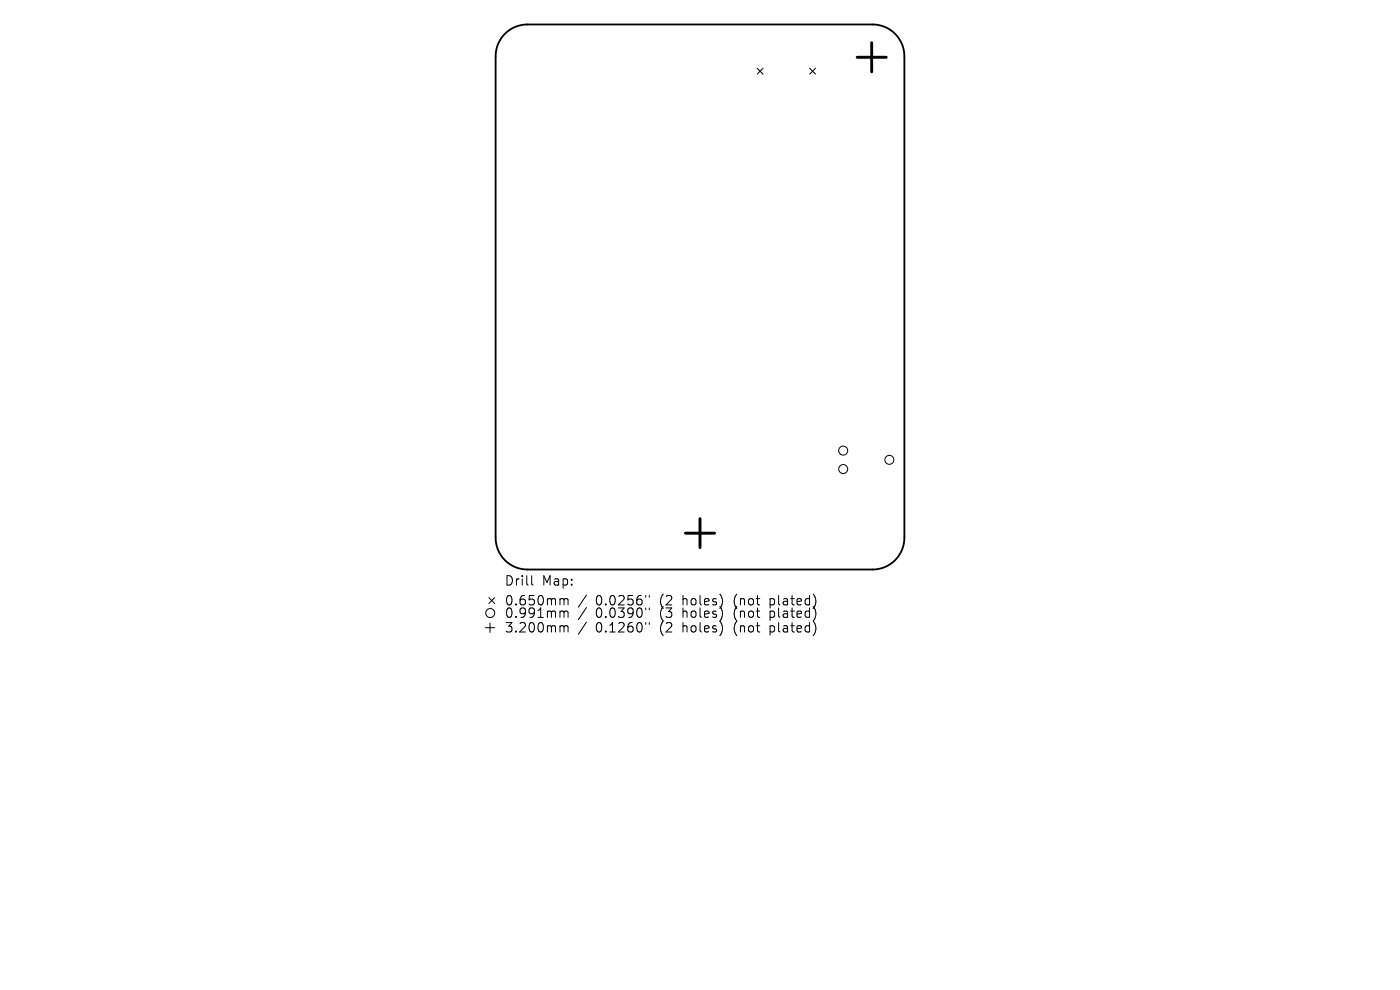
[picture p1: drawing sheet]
<svg xmlns="http://www.w3.org/2000/svg" width="297mm" height="210mm" viewBox="0 0 297 210" stroke-linecap="round" stroke-linejoin="round" font-family="sans-serif">
<defs><g id="words">
<g font-size="2.8">
<text x="107" y="124.5">Drill</text>
<text x="115" y="124.5">Map:</text>
<text x="107" y="128.7">0.650mm</text>
<text x="107" y="131.3">0.991mm</text>
<text x="126.4" y="128.7">0.0256&quot;</text>
<text x="126.4" y="131.3">0.0390&quot;</text>
<text x="140.1" y="128.7">(2</text>
<text x="140.1" y="131.3">(3</text>
<text x="145.1" y="128.7">holes)</text>
<text x="145.1" y="131.3">holes)</text>
<text x="156.1" y="128.7">(not</text>
<text x="156.1" y="131.3">(not</text>
<text x="164" y="128.7">plated)</text>
<text x="164" y="131.3">plated)</text>
<text x="107" y="134.5">3.200mm</text>
<text x="126.4" y="134.5">0.1260&quot;</text>
<text x="140.1" y="134.5">(2</text>
<text x="145.1" y="134.5">holes)</text>
<text x="156.1" y="134.5">(not</text>
<text x="164" y="134.5">plated)</text>
</g>
</g></defs>
<path d="M107.1 7.2a6.7 6.7 0 0 1 4.8-2h73.2a6.7 6.7 0 0 1 6.8 6.7v102.2a6.7 6.7 0 0 1-6.8 6.7h-73.2a6.7 6.7 0 0 1-6.8-6.7v-102.2a6.7 6.7 0 0 1 2-4.7z" fill="none" stroke="#000" stroke-width=".39"/>
<g fill="none" stroke="#000" stroke-width=".21">
<path d="M160.6 14.5l1.3 1.2M161.9 14.5l-1.3 1.2M171.8 14.5l1.2 1.2M173 14.5l-1.2 1.2M103 133.2h2M103.7 126.8l1.3 1.2M104 132.2v2M105 126.8l-1.3 1.2M112.8 122.1v1.7l.3 .3M119.1 127l.5 .1 .1 .2M119.1 129.6h.3l.3 .3M119.1 132.7l.5 .1 .1 .2"/>
<path d="M119.7 127.3l.2-.3 .5 .1 .1 1.2M119.7 127.3v1M119.7 129.9v1.1M119.7 133v1.1M119.7 129.9l.2-.3 .5 .1 .1 1.3M119.7 133l.2-.3 .5 .1 .1 1.3M124.4 126.2l-1.7 2.6M124.4 128.9l-1.7 2.5M124.4 132l-1.7 2.5M137 126.3v.4M137 129v.3M137 132.1v.3"/>
<path d="M137.7 126.3v.4M137.7 129v.3M137.7 132.1v.3"/>
<circle cx="178.9" cy="95.6" r=".95"/>
<circle cx="178.9" cy="99.5" r=".95"/>
<circle cx="188.7" cy="97.5" r=".95"/>
<circle cx="104" cy="130" r=".95"/>
</g>
<path d="M181.8 12.2h6.2M184.9 9.1v6.1M145.4 113.1h6.2M148.5 110v6.2" fill="none" stroke="#000" stroke-width=".62"/>
<use href="#words"/>
</svg>
